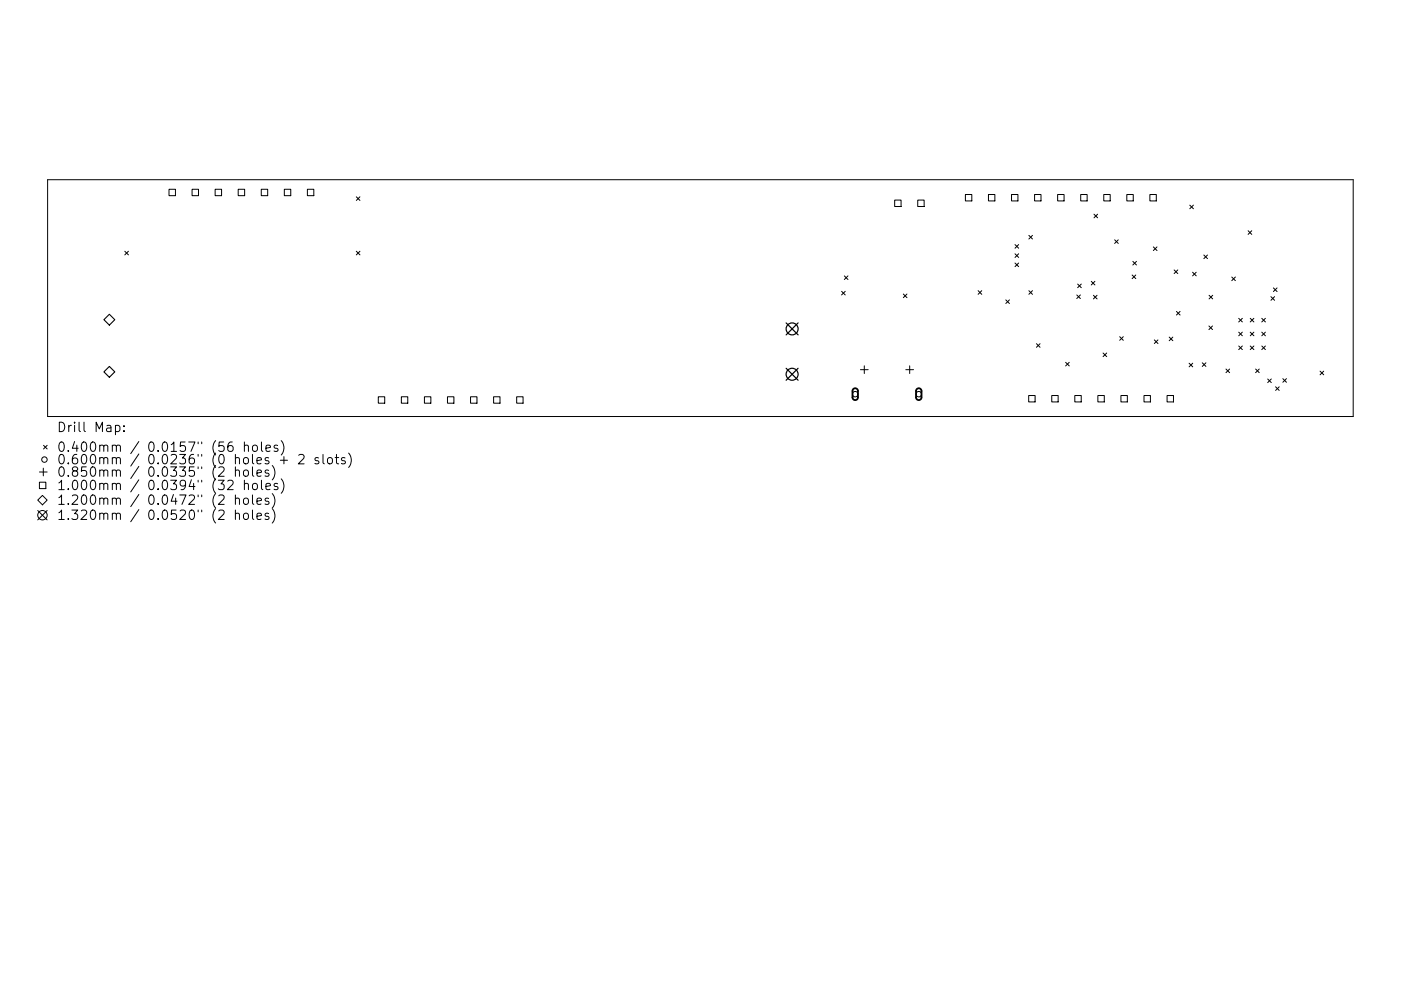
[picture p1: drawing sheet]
<svg xmlns="http://www.w3.org/2000/svg" width="297mm" height="210mm" viewBox="0 0 297 210" stroke-linecap="round" stroke-linejoin="round" font-family="sans-serif">
<defs><g id="words">
<g font-size="2.8">
<text x="12" y="91.7">Drill Map:</text>
<text x="12" y="95.9">0.400mm / 0.0157&quot; (56 holes)</text>
<text x="12" y="98.5">0.600mm / 0.0236&quot; (0 holes + 2 slots)</text>
<text x="12" y="101.1">0.850mm / 0.0335&quot; (2 holes)</text>
<text x="12" y="104">1.000mm / 0.0394&quot; (32 holes)</text>
<text x="12" y="107.1">1.200mm / 0.0472&quot; (2 holes)</text>
<text x="12" y="110.3">1.320mm / 0.0520&quot; (2 holes)</text>
</g>
</g></defs>
<g fill="none" stroke="#000" stroke-width=".21">
<path d="M10.1 38.1h276.8v50.3h-276.8zM26.5 53.3l.7 .8M27.2 53.3l-.7 .8M35.8 40.2h1.4v1.3h-1.4zM40.7 40.2h1.4v1.3h-1.4zM45.6 40.2h1.4v1.3h-1.4zM50.5 40.2h1.4v1.3h-1.4zM55.4 40.2h1.4v1.3h-1.4zM60.3 40.2h1.3v1.3h-1.3zM65.2 40.2h1.3v1.3h-1.3zM75.5 41.8l.8 .7M75.5 53.3l.8 .8"/>
<path d="M76.3 41.8l-.8 .7M76.3 53.3l-.8 .8M179 58.5l.8 .8M179.8 58.5l-.8 .8M189.7 42.5h1.3v1.3h-1.3zM194.6 42.5h1.3v1.3h-1.3zM204.7 41.3h1.3v1.3h-1.3zM209.6 41.3h1.3v1.3h-1.3zM214.5 41.3h1.3v1.3h-1.3zM215.2 51.9l.8 .8M215.2 53.8l.8 .8M215.2 55.8l.8 .8"/>
<path d="M216 53.8l-.8 .8M216 51.9l-.8 .8M216 55.8l-.8 .8M218.1 49.9l.8 .8M218.9 49.9l-.8 .8M219.4 41.3h1.3v1.3h-1.3zM224.2 41.3h1.4v1.3h-1.4zM229.1 41.3h1.4v1.3h-1.4zM231.4 59.7l.7 .8M231.9 45.4l.8 .8M232.1 59.7l-.7 .8M232.7 45.4l-.8 .8"/>
<path d="M234 41.3h1.4v1.3h-1.4zM236.3 50.9l.8 .8M237.1 50.9l-.8 .8M238.9 41.3h1.4v1.3h-1.4zM240 58.3l.8 .8M240.2 55.5l.8 .7M240.8 58.3l-.8 .8M241 55.5l-.8 .7M243.8 41.3h1.4v1.3h-1.4zM244.5 52.4l.8 .8M245.3 52.4l-.8 .8M248.9 57.3l.8 .7"/>
<path d="M249.7 57.3l-.8 .7M252.3 43.5l.7 .8M252.9 57.8l.7 .7M253 43.5l-.7 .8M253.6 57.8l-.7 .7M255.2 54.1l.8 .8M256 54.1l-.8 .8M261.2 58.8l.7 .7M261.9 58.8l-.7 .7M264.6 49l.8 .7M265.4 49l-.8 .7M178.4 61.8l.8 .8"/>
<path d="M179.2 61.8l-.8 .8M182.4 78.4h1.7M183.2 77.6v1.7M191.5 62.4l.8 .8M192.1 78.4h1.6M192.3 62.4l-.8 .8M192.9 77.6v1.7M207.4 61.7l.8 .7M208.2 61.7l-.8 .7M213.2 63.6l.8 .8M214 63.6l-.8 .8M218.1 61.7l.8 .7"/>
<path d="M218.9 61.7l-.8 .7M219.7 72.9l.8 .8M220.5 72.9l-.8 .8M225.9 76.9l.8 .7M226.7 76.9l-.8 .7M228.3 62.6l.8 .7M228.5 60.3l.8 .7M229.1 62.6l-.8 .7M229.3 60.3l-.8 .7M231.8 62.6l.8 .8M232.6 62.6l-.8 .8M233.9 74.9l.7 .8"/>
<path d="M234.6 74.9l-.7 .8M237.4 71.4l.8 .8M238.2 71.4l-.8 .8M244.7 72.1l.8 .8M245.5 72.1l-.8 .8M247.9 71.5l.8 .8M248.7 71.5l-.8 .8M249.4 66.1l.8 .7M250.2 66.1l-.8 .7M252.1 77.1l.8 .7M252.9 77.1l-.8 .7M254.9 77l.8 .7"/>
<path d="M255.7 77l-.8 .7M256.3 69.2l.8 .7M256.3 62.7l.8 .7M257.1 69.2l-.8 .7M257.1 62.7l-.8 .7M259.9 78.3l.8 .8M260.7 78.3l-.8 .8M262.6 67.5l.8 .8M262.6 70.5l.8 .7M262.6 73.4l.8 .8M263.4 67.5l-.8 .8M263.4 70.5l-.8 .7"/>
<path d="M263.4 73.4l-.8 .8M265.1 73.4l.7 .8M265.1 67.5l.7 .8M265.1 70.5l.7 .7M265.8 67.5l-.7 .8M265.8 70.5l-.7 .7M265.8 73.4l-.7 .8M266.2 78.3l.8 .8M267 78.3l-.8 .8M267.5 67.5l.8 .8M267.5 70.5l.8 .7M267.5 73.4l.8 .8"/>
<path d="M268.3 67.5l-.8 .8M268.3 70.5l-.8 .7M268.3 73.4l-.8 .8M269.5 62.9l.7 .8M270 61.1l.8 .8M270.2 62.9l-.7 .8M270.8 61.1l-.8 .8M279.9 78.7l.7 .8M280.6 78.7l-.7 .8M9.2 99.3v1.7M9.2 94.5l.8 .8M10 94.5l-.8 .8"/>
<path d="M24.5 90.3l.6-.1 .3 .4v.6l-.2 .3h-.7M26.3 91.4v.2M26.3 90.3v.2M49.2 93.8a.79 .79 0 0 0-.9 .8v.8l.2 .3 .6 .1 .2-.2 .1-.7-.2-.3-.5-.1-.4 .4M49.9 99.9l.3-.2 .5 .1 .1 1.3M49.9 99.1v2M51.7 99.9l.3-.2 .5 .1 .2 .3v.6a.54 .54 0 0 1-.6 .4 .54 .54 0 0 1-.5-.4zM51.8 94.6a.5 .5 0 0 1 .9 .1v1.1M51.8 93.8v2M53.5 99.1v1.7l.3 .3M53.6 94.6a.54 .54 0 0 1 .6-.2 .54 .54 0 0 1 .4 .4v.6a.54 .54 0 0 1-.5 .4 .54 .54 0 0 1-.6-.4zM55.4 93.8v1.7l.3 .3"/>
<path d="M56.4 95.1l.9-.2-.1-.4-.5-.1-.3 .3 .1 1h.7M57 99.8l-.5-.1-.3 .3 .1 .3 .7 .2v.5h-.8M57.7 98.8a2.29 2.29 0 0 1 0 3M58.9 94.5l-.5-.1-.3 .3 .1 .3 .7 .2v.5h-.8M59.4 97.7h1.6M59.6 93.5a2.29 2.29 0 0 1 0 3M60.2 96.9v1.5M63.3 96.6l.3-.2 .7 .1a.54 .54 0 0 1 .1 .8l-1.2 1.1h1.3M67.5 97.2l-.4-.1-.3 .3 .1 .3 .6 .1v.5h-.7M68.5 96.4v1.7l.3 .3M69.5 97.3a.54 .54 0 0 1 .6-.2 .54 .54 0 0 1 .4 .4v.5a.54 .54 0 0 1-.5 .4 .54 .54 0 0 1-.6-.4zM71.1 97.1h.7"/>
<path d="M71.3 96.4v1.7l.1 .2 .4 .1M73.1 97.2l-.4-.1-.3 .3 .1 .3 .6 .1v.5h-.7M73.9 96.1a2.29 2.29 0 0 1 0 3.1M80.2 84.2h1.4v1.3h-1.4zM85.1 84.2h1.4v1.3h-1.4zM90 84.2h1.3v1.3h-1.3zM94.9 84.2h1.3v1.3h-1.3zM99.8 84.2h1.3v1.3h-1.3zM104.7 84.2h1.3v1.3h-1.3zM109.5 84.2h1.4v1.3h-1.4zM218.1 83.9h1.4v1.4h-1.4zM223 83.9h1.4v1.4h-1.4z"/>
<path d="M227.9 83.9h1.3v1.4h-1.3zM232.8 83.9h1.3v1.4h-1.3zM237.7 83.9h1.3v1.4h-1.3zM242.5 83.9h1.4v1.4h-1.4zM247.4 83.9h1.4v1.4h-1.4zM268.8 80.4l.7 .8M269.5 80.4l-.7 .8M270.4 82.1l.8 .7M271.2 82.1l-.8 .7M272 80.3l.8 .8M272.8 80.3l-.8 .8M8 106.1l1-1 1 1-1 1z"/>
<path d="M8 108.3l2 2M8.4 102.3h1.3v1.4h-1.3zM8.4 100.1h1.6M10 108.3l-2 2M48.3 102.1l.3-.2h.5l.2 .2 .1 .4-.1 .2-1.1 1.2h1.2M49.9 105.9a.5 .5 0 0 1 .9 .1v1M49.9 109.1a.5 .5 0 0 1 .9 .1v1M49.9 105v2M49.9 108.2v2M51.7 105.9a.54 .54 0 0 1 .6-.2 .54 .54 0 0 1 .4 .4v.5a.54 .54 0 0 1-.6 .4 .54 .54 0 0 1-.5-.4zM51.7 109.1a.54 .54 0 0 1 .6-.2 .54 .54 0 0 1 .4 .4v.5a.54 .54 0 0 1-.6 .4 .54 .54 0 0 1-.5-.4zM51.8 102.7a.5 .5 0 0 1 .9 .1v1.1"/>
<path d="M51.8 101.9v2M53.5 105v1.7l.3 .3M53.5 108.2v1.7l.3 .3M53.6 102.7a.54 .54 0 0 1 .6-.2 .54 .54 0 0 1 .4 .4v.6a.54 .54 0 0 1-.5 .4 .54 .54 0 0 1-.6-.4zM54.5 100.4l.9-.2-.1-.4-.5-.1-.3 .3 .1 1h.7M54.5 106.3l.9-.1-.1-.4-.5-.1-.3 .3 .1 .9h.7M54.5 109.5l.9-.1-.1-.4-.5-.1-.3 .3 .1 .9h.7M55.4 101.9v1.7l.3 .3M56.4 103.2l.9-.2-.1-.3-.5-.1-.3 .2 .1 1h.7M57 105.8l-.5-.1-.3 .3 .1 .3 .7 .1v.5h-.8M57 109l-.5-.1-.3 .3 .1 .3 .7 .1v.5h-.8M57.7 104.7a2.29 2.29 0 0 1 0 3.1"/>
<path d="M57.7 107.9a2.29 2.29 0 0 1 0 3.1M58.9 102.7l-.5-.1-.3 .2 .1 .3 .7 .2v.5h-.8M59.6 101.6a2.29 2.29 0 0 1 0 3.1"/>
<circle cx="9.4" cy="97.5" r=".58"/>
<circle cx="181.3" cy="83.6" r=".58"/>
<circle cx="194.8" cy="83.6" r=".58"/>
<circle cx="9" cy="109.3" r="1"/>
</g>
<path d="M180.9 82.5l.6-.1 .4 .4v1.6l-.4 .5-.5-.1-.2-.3-.1-1.6zM194.4 82.5l.5-.1 .5 .4v1.6l-.5 .5-.4-.1-.3-.3v-1.6z" fill="none" stroke="#000" stroke-width=".38"/>
<path d="M22 67.8l1.2-1.1 1.1 1.1-1.1 1.2zM22 78.9l1.2-1.2 1.1 1.2-1.1 1.2z" fill="none" stroke="#000" stroke-width=".23"/>
<g fill="none" stroke="#000" stroke-width=".25">
<path d="M166.7 68.5l2.5 2.6M166.7 78.1l2.5 2.6M169.2 68.5l-2.5 2.6M169.2 78.1l-2.5 2.6"/>
<circle cx="167.9" cy="79.4" r="1.27"/>
<circle cx="167.9" cy="69.8" r="1.27"/>
</g>
<use href="#words"/>
</svg>
